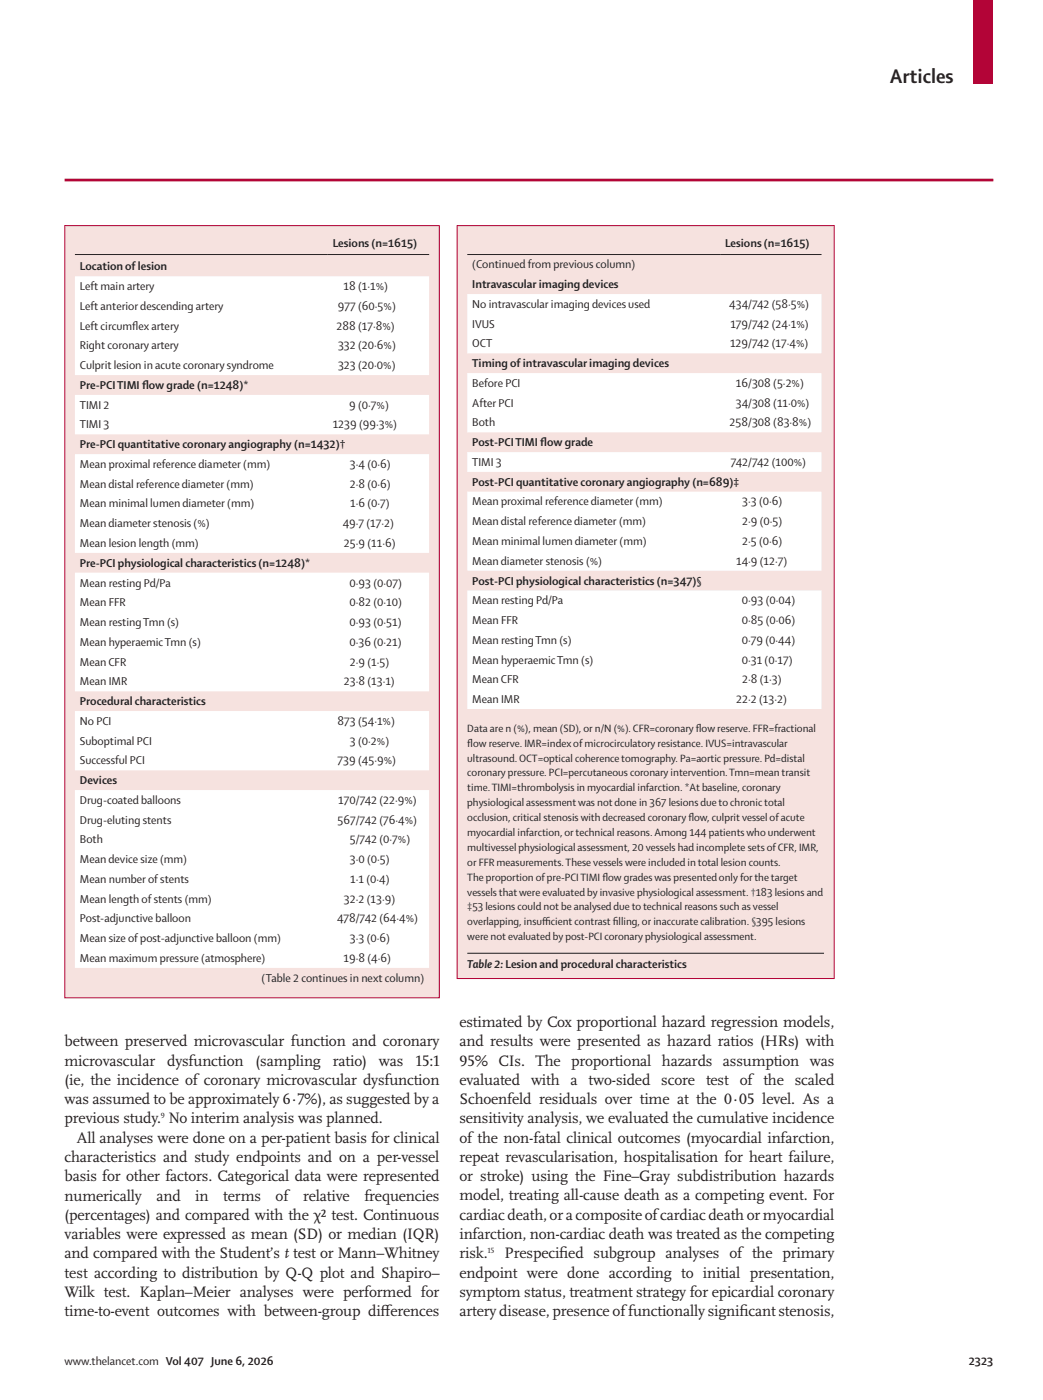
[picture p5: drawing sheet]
<svg xmlns="http://www.w3.org/2000/svg" width="210mm" height="282mm" viewBox="0 0 210 282" stroke-linecap="round" stroke-linejoin="round" font-family="sans-serif">
<defs><g id="words">
<text font-size="4.2" fill="#231f20" x="179.2" y="16.7">Articles</text>
<g font-size="3.2" fill="#231f20">
<text x="92.5" y="206.9">estimated by Cox proportional hazard regression models,</text>
<text x="13" y="210.8">between preserved microvascular function and coronary</text>
<text x="13" y="214.7">microvascular</text>
<text x="33.7" y="214.7">dysfunction</text>
<text x="51.5" y="214.7">(sampling</text>
<text x="67" y="214.7">ratio)</text>
<text x="76.3" y="214.7">was</text>
<text x="83.7" y="214.7">15:1</text>
<text x="92.5" y="210.8">and results were presented as hazard ratios (HRs) with</text>
<text x="92.5" y="214.7">95% CIs. The proportional hazards assumption was</text>
<text x="13" y="218.5">(ie, the incidence of coronary microvascular dysfunction</text>
<text x="92.5" y="218.5">evaluated with a two-sided score test of the scaled</text>
<text x="13" y="222.4">was assumed to be approximately 6·7%), as suggested by a</text>
<text x="13" y="226.3">previous study. No interim analysis was planned.</text>
<text x="92.5" y="222.4">Schoenfeld residuals over time at the 0·05 level. As a</text>
<text x="92.5" y="226.3">sensitivity analysis, we evaluated the cumulative incidence</text>
<text x="15.5" y="230.2">All analyses were done on a per-patient basis for clinical</text>
<text x="92.5" y="230.2">of the non-fatal clinical outcomes (myocardial infarction,</text>
<text x="13" y="234.1">characteristics and study endpoints and on a per-vessel</text>
<text x="13" y="237.9">basis for other factors. Categorical data were represented</text>
<text x="92.5" y="234.1">repeat revascularisation, hospitalisation for heart failure,</text>
<text x="92.5" y="237.9">or stroke) using the Fine–Gray subdistribution hazards</text>
<text x="13" y="241.8">numerically</text>
<text x="13" y="245.7">(percentages) and compared with the χ² test. Continuous</text>
<text x="31.5" y="241.8">and</text>
<text x="39.3" y="241.8">in</text>
<text x="45" y="241.8">terms</text>
<text x="55.5" y="241.8">of</text>
<text x="61" y="241.8">relative</text>
<text x="73.4" y="241.8">frequencies</text>
<text x="92.5" y="241.8">model, treating all-cause death as a competing event. For</text>
<text x="92.5" y="245.7">cardiac death, or a composite of cardiac death or myocardial</text>
<text x="13" y="249.6">variables were expressed as mean (SD) or median (IQR)</text>
<text x="92.5" y="249.6">infarction, non-cardiac death was treated as the competing</text>
<text x="13" y="253.5">and compared with the Student’s t test or Mann–Whitney</text>
<text x="13" y="257.3">test according to distribution by Q-Q plot and Shapiro–</text>
<text x="92.5" y="253.4">risk.</text>
<text x="92.5" y="257.3">endpoint were done according to initial presentation,</text>
<text x="101.6" y="253.5">Prespecif</text>
<text x="112.6" y="253.5">ied subgroup analyses of the primary</text>
<text x="13" y="261.2">Wilk test. Kaplan–Meier analyses were performed for</text>
<text x="92.5" y="261.2">symptom status, treatment strategy for epicardial coronary</text>
<text x="13" y="265.1">time-to-event outcomes with between-group dif</text>
<text x="76.6" y="265.1">ferences</text>
<text x="92.5" y="265.1">artery disease, presence of functionally signif</text>
<text x="148.9" y="265.1">icant stenosis,</text>
</g>
<g font-size="2.5" fill="#231f20">
<text x="67" y="49.7">Lesions (n=1615)</text>
<text x="146" y="49.7">Lesions (n=1615)</text>
<text x="16.1" y="54.4">Location of lesion</text>
<text x="16.1" y="58.4">Left main artery</text>
<text x="69.2" y="58.4">18 (1·1%)</text>
<text x="95.1" y="54">(Continued from previous column)</text>
<text x="95.1" y="58">Intravascular imaging devices</text>
<text x="16.1" y="62.4">Left anterior descending artery</text>
<text x="68" y="62.4">977 (60·5%)</text>
<text x="95.1" y="62">No intravascular imaging devices used</text>
<text x="95.1" y="66">IVUS</text>
<text x="146.8" y="62">434/742 (58·5%)</text>
<text x="147" y="66">179/742 (24·1%)</text>
<text x="16.1" y="66.4">Left circumf</text>
<text x="16.1" y="70.4">Right coronary artery</text>
<text x="26.6" y="66.4">lex artery</text>
<text x="67.8" y="66.4">288 (17·8%)</text>
<text x="68.1" y="70.4">332 (20·6%)</text>
<text x="95.1" y="70">OCT</text>
<text x="147" y="70">129/742 (17·4%)</text>
<text x="16.1" y="74.4">Culprit lesion in acute coronary syndrome</text>
<text x="68.1" y="74.4">323 (20·0%)</text>
<text x="95.1" y="74">Timing of intravascular imaging devices</text>
<text x="95.1" y="77.9">Before PCI</text>
<text x="148.2" y="77.9">16/308 (5·2%)</text>
<text x="16.1" y="78.3">Pre-PCI TIMI f</text>
<text x="16.1" y="82.3">TIMI 2</text>
<text x="28.6" y="78.3">low grade (n=1248)*</text>
<text x="70.3" y="82.3">9 (0·7%)</text>
<text x="95.1" y="81.9">After PCI</text>
<text x="148.1" y="81.9">34/308 (11·0%)</text>
<text x="16.1" y="86.3">TIMI 3</text>
<text x="67" y="86.3">1239 (99·3%)</text>
<text x="95.1" y="85.9">Both</text>
<text x="95.1" y="89.9">Post-PCI TIMI f</text>
<text x="108.8" y="89.9">low grade</text>
<text x="146.9" y="85.9">258/308 (83·8%)</text>
<text x="16.1" y="90.3">Pre-PCI quantitative coronary angiography (n=1432)†</text>
<text x="16.1" y="94.3">Mean proximal reference diameter (mm)</text>
<text x="70.5" y="94.3">3·4 (0·6)</text>
<text x="95.1" y="93.9">TIMI 3</text>
<text x="147.1" y="93.9">742/742 (100%)</text>
<text x="16.1" y="98.2">Mean distal reference diameter (mm)</text>
<text x="70.4" y="98.2">2·8 (0·6)</text>
<text x="95.1" y="97.8">Post-PCI quantitative coronary angiography (n=689)‡</text>
<text x="95.1" y="101.8">Mean proximal reference diameter (mm)</text>
<text x="149.5" y="101.8">3·3 (0·6)</text>
<text x="16.1" y="102.2">Mean minimal lumen diameter (mm)</text>
<text x="16.1" y="106.2">Mean diameter stenosis (%)</text>
<text x="69" y="106.2">49·7 (17·2)</text>
<text x="70.5" y="102.2">1·6 (0·7)</text>
<text x="95.1" y="105.8">Mean distal reference diameter (mm)</text>
<text x="149.4" y="105.8">2·9 (0·5)</text>
<text x="16.1" y="110.2">Mean lesion length (mm)</text>
<text x="69.2" y="110.2">25·9 (11·6)</text>
<text x="95.1" y="109.8">Mean minimal lumen diameter (mm)</text>
<text x="95.1" y="113.8">Mean diameter stenosis (%)</text>
<text x="148.2" y="113.8">14·9 (12·7)</text>
<text x="149.4" y="109.8">2·5 (0·6)</text>
<text x="16.1" y="114.2">Pre-PCI physiological characteristics (n=1248)*</text>
<text x="16.1" y="118.1">Mean resting Pd/Pa</text>
<text x="70.4" y="118.1">0·93 (0·07)</text>
<text x="95.1" y="117.7">Post-PCI physiological characteristics (n=347)§</text>
<text x="16.1" y="122.1">Mean FFR</text>
<text x="70.4" y="122.1">0·82 (0·10)</text>
<text x="95.1" y="121.7">Mean resting Pd/Pa</text>
<text x="95.1" y="125.7">Mean FFR</text>
<text x="149.4" y="121.7">0·93 (0·04)</text>
<text x="149.4" y="125.7">0·85 (0·06)</text>
<text x="16.1" y="126.1">Mean resting Tmn (s)</text>
<text x="16.1" y="130.1">Mean hyperaemic Tmn (s)</text>
<text x="70.4" y="126.1">0·93 (0·51)</text>
<text x="70.4" y="130.1">0·36 (0·21)</text>
<text x="95.1" y="129.7">Mean resting Tmn (s)</text>
<text x="149.4" y="129.7">0·79 (0·44)</text>
<text x="16.1" y="134.1">Mean CFR</text>
<text x="70.4" y="134.1">2·9 (1·5)</text>
<text x="95.1" y="133.7">Mean hyperaemic Tmn (s)</text>
<text x="95.1" y="137.6">Mean CFR</text>
<text x="149.4" y="133.7">0·31 (0·17)</text>
<text x="149.4" y="137.6">2·8 (1·3)</text>
<text x="16.1" y="138">Mean IMR</text>
<text x="16.1" y="142">Procedural characteristics</text>
<text x="69.3" y="138">23·8 (13·1)</text>
<text x="95.1" y="141.6">Mean IMR</text>
<text x="148.3" y="141.6">22·2 (13·2)</text>
<text x="16.1" y="146">No PCI</text>
<text x="16.1" y="150">Suboptimal PCI</text>
<text x="68" y="146">873 (54·1%)</text>
<text x="70.5" y="150">3 (0·2%)</text>
<text x="16.1" y="154">Successful PCI</text>
<text x="68" y="154">739 (45·9%)</text>
<text x="16.1" y="157.9">Devices</text>
<text x="16.1" y="161.9">Drug-coated balloons</text>
<text x="68.1" y="161.9">170/742 (22·9%)</text>
<text x="16.1" y="165.9">Drug-eluting stents</text>
<text x="68" y="165.9">567/742 (76·4%)</text>
<text x="16.1" y="169.9">Both</text>
<text x="16.1" y="173.9">Mean device size (mm)</text>
<text x="70.4" y="169.9">5/742 (0·7%)</text>
<text x="70.5" y="173.9">3·0 (0·5)</text>
<text x="16.1" y="177.9">Mean number of stents</text>
<text x="70.5" y="177.9">1·1 (0·4)</text>
<text x="16.1" y="181.8">Mean length of stents (mm)</text>
<text x="16.1" y="185.8">Post-adjunctive balloon</text>
<text x="67.9" y="185.8">478/742 (64·4%)</text>
<text x="69.3" y="181.8">32·2 (13·9)</text>
<text x="16.1" y="189.8">Mean size of post-adjunctive balloon (mm)</text>
<text x="70.5" y="189.8">3·3 (0·6)</text>
<text x="16.1" y="193.8">Mean maximum pressure (atmosphere)</text>
<text x="52.7" y="197.8">(Table 2 continues in next column)</text>
<text x="69.2" y="193.8">19·8 (4·6)</text>
<text x="94.1" y="195.1">Table 2:Lesion and procedural characteristics</text>
<text x="13" y="274.9">www.thelancet.com Vol 407 June 6, 2026</text>
<text x="195.1" y="274.9">2323</text>
</g>
<g font-size="2.3" fill="#231f20">
<text x="94.1" y="147.4">Data are n (%), mean (SD), or n/N (%). CFR=coronary f</text>
<text x="140.1" y="147.4">low reserve. FFR=fractional</text>
<text x="94.1" y="150.4">f</text>
<text x="94.1" y="150.4">low reserve. IMR=index of microcirculatory resistance. IVUS=intravascular</text>
<text x="94.1" y="153.4">ultrasound. OCT=optical coherence tomography. Pa=aortic pressure. Pd=distal</text>
<text x="94.1" y="156.4">coronary pressure. PCI=percutaneous coronary intervention. Tmn=mean transit</text>
<text x="94.1" y="159.4">time. TIMI=thrombolysis in myocardial infarction. *At baseline, coronary</text>
<text x="94.1" y="162.4">physiological assessment was not done in 367 lesions due to chronic total</text>
<text x="94.1" y="165.4">occlusion, critical stenosis with decreased coronary f</text>
<text x="138.6" y="165.4">low, culprit vessel of acute</text>
<text x="94.1" y="168.4">myocardial infarction, or technical reasons. Among 144 patients who underwent</text>
<text x="94.1" y="171.4">multivessel physiological assessment, 20 vessels had incomplete sets of CFR, IMR,</text>
<text x="94.1" y="174.4">or FFR measurements. These vessels were included in total lesion counts.</text>
<text x="94.1" y="177.4">The proportion of pre-PCI TIMI f</text>
<text x="121.3" y="177.4">low grades was presented only for the target</text>
<text x="94.1" y="180.4">vessels that were evaluated by invasive physiological assessment. †183 lesions and</text>
<text x="94.1" y="183.4">‡53 lesions could not be analysed due to technical reasons such as vessel</text>
<text x="94.1" y="186.4">overlapping, insuf</text>
<text x="94.1" y="189.4">were not evaluated by post-PCI coronary physiological assessment.</text>
<text x="109.2" y="186.4">f</text>
<text x="109.2" y="186.4">icient contrast f</text>
<text x="123.4" y="186.4">illing, or inaccurate calibration. §395 lesions</text>
</g>
<g font-size="1.6" fill="#231f20">
<text x="32.4" y="225.2">9</text>
<text x="98.1" y="252.4">15</text>
</g>
</g></defs>
<path d="M196 -.1h4v16.8h-4z" fill="#b30437"/>
<path d="M13 36.3h187" fill="none" stroke="#b30437" stroke-width=".53"/>
<path d="M13 45.4h75.5v155.6h-75.5z" fill="#f6e2df"/>
<path d="M15.1 55.6h50.9v4h-50.9zM66 55.6h20.4v4h-20.4zM15.1 59.6h50.9v4h-50.9zM66 59.6h20.4v4h-20.4zM15.1 63.6h50.9v4h-50.9zM66 63.6h20.4v4h-20.4zM15.1 67.6h50.9v4h-50.9zM66 67.6h20.4v4h-20.4zM15.1 71.6h50.9v4h-50.9zM66 71.6h20.4v4h-20.4zM15.1 79.5h50.9v4h-50.9zM66 79.5h20.4v4h-20.4zM15.1 83.5h50.9v4h-50.9zM66 83.5h20.4v4h-20.4zM15.1 91.5h50.9v4h-50.9zM66 91.5h20.4v4h-20.4zM15.1 95.5h50.9v3.9h-50.9zM66 95.5h20.4v3.9h-20.4zM15.1 99.4h50.9v4h-50.9zM66 99.4h20.4v4h-20.4zM15.1 103.4h50.9v4h-50.9zM66 103.4h20.4v4h-20.4zM15.1 107.4h50.9v4h-50.9zM66 107.4h20.4v4h-20.4zM15.1 115.4h50.9v3.9h-50.9zM66 115.4h20.4v3.9h-20.4zM15.1 119.3h50.9v4h-50.9zM66 119.3h20.4v4h-20.4zM15.1 123.3h50.9v4h-50.9zM66 123.3h20.4v4h-20.4zM15.1 127.3h50.9v4h-50.9zM66 127.3h20.4v4h-20.4zM15.1 131.3h50.9v4h-50.9zM66 131.3h20.4v4h-20.4zM15.1 135.3h50.9v3.9h-50.9zM66 135.3h20.4v3.9h-20.4zM15.1 143.2h50.9v4h-50.9zM66 143.2h20.4v4h-20.4zM15.1 147.2h50.9v4h-50.9zM66 147.2h20.4v4h-20.4zM15.1 151.2h50.9v4h-50.9zM66 151.2h20.4v4h-20.4zM15.1 159.1h50.9v4h-50.9zM66 159.1h20.4v4h-20.4zM15.1 163.1h50.9v4h-50.9zM66 163.1h20.4v4h-20.4zM15.1 167.1h50.9v4h-50.9zM66 167.1h20.4v4h-20.4zM15.1 171.1h50.9v4h-50.9zM66 171.1h20.4v4h-20.4zM15.1 175.1h50.9v3.9h-50.9zM66 175.1h20.4v3.9h-20.4zM15.1 179h50.9v4h-50.9zM66 179h20.4v4h-20.4zM15.1 183h50.9v4h-50.9zM66 183h20.4v4h-20.4zM15.1 187h50.9v4h-50.9zM66 187h20.4v4h-20.4zM15.1 191h50.9v4h-50.9zM66 191h20.4v4h-20.4z" fill="#fff"/>
<path d="M15.1 51.3h71.3" fill="none" stroke="#231f20" stroke-width=".2"/>
<path d="M13 45.4h75.5v155.6h-75.5z" fill="none" stroke="#b30437" stroke-width=".2"/>
<path d="M92 45.4h76v151.7h-76z" fill="#f6e2df"/>
<path d="M94.1 192h71.8" fill="none" stroke="#231f20" stroke-width=".2"/>
<path d="M94.1 59.2h50.9v4h-50.9zM145 59.2h20.4v4h-20.4zM94.1 63.2h50.9v4h-50.9zM145 63.2h20.4v4h-20.4zM94.1 67.2h50.9v4h-50.9zM145 67.2h20.4v4h-20.4zM94.1 75.2h50.9v3.9h-50.9zM145 75.2h20.4v3.9h-20.4zM94.1 79.1h50.9v4h-50.9zM145 79.1h20.4v4h-20.4zM94.1 83.1h50.9v4h-50.9zM145 83.1h20.4v4h-20.4zM94.1 91.1h50.9v4h-50.9zM145 91.1h20.4v4h-20.4zM94.1 99h50.9v4h-50.9zM145 99h20.4v4h-20.4zM94.1 103h50.9v4h-50.9zM145 103h20.4v4h-20.4zM94.1 107h50.9v4h-50.9zM145 107h20.4v4h-20.4zM94.1 111h50.9v4h-50.9zM145 111h20.4v4h-20.4zM94.1 118.9h50.9v4h-50.9zM145 118.9h20.4v4h-20.4zM94.1 122.9h50.9v4h-50.9zM145 122.9h20.4v4h-20.4zM94.1 126.9h50.9v4h-50.9zM145 126.9h20.4v4h-20.4zM94.1 130.9h50.9v4h-50.9zM145 130.9h20.4v4h-20.4zM94.1 134.9h50.9v3.9h-50.9zM145 134.9h20.4v3.9h-20.4zM94.1 138.8h50.9v4h-50.9zM145 138.8h20.4v4h-20.4z" fill="#fff"/>
<path d="M94.1 51.3h71.3" fill="none" stroke="#231f20" stroke-width=".2"/>
<path d="M92 45.4h76v151.7h-76z" fill="none" stroke="#b30437" stroke-width=".2"/>
<use href="#words"/>
</svg>
